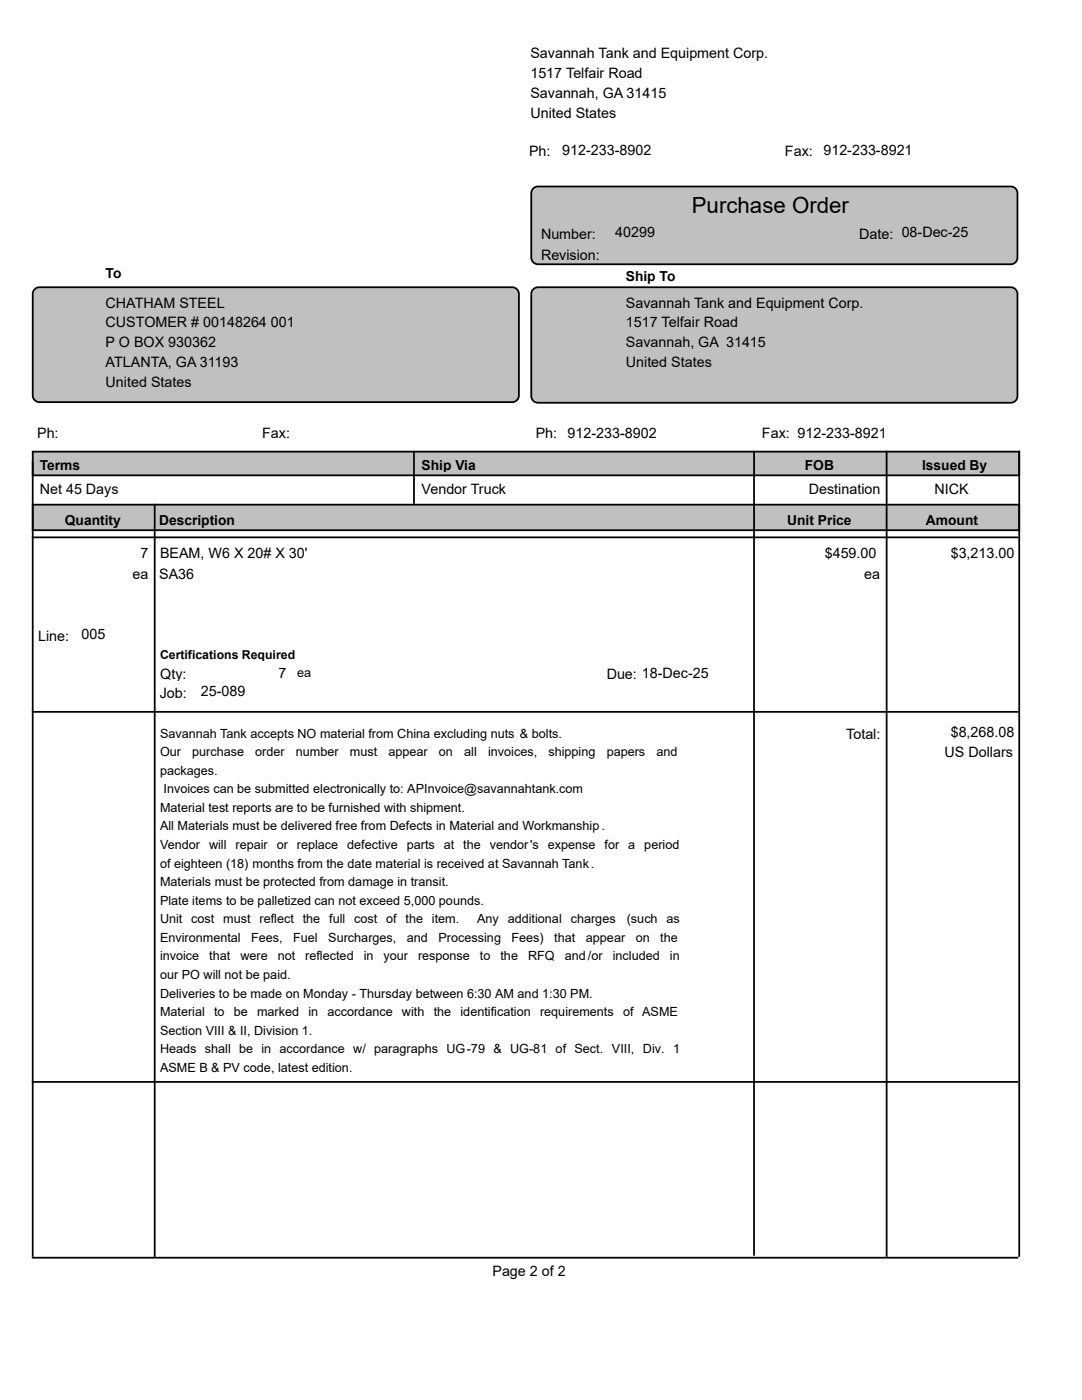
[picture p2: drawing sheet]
<svg xmlns="http://www.w3.org/2000/svg" width="216mm" height="279mm" viewBox="0 0 216 279" stroke-linecap="round" stroke-linejoin="round" font-family="sans-serif">
<defs><g id="words">
<text font-size="4.4" x="138" y="42.6">Purchase Order</text>
<g font-size="2.9">
<text x="105.8" y="11.6">Savannah Tank and Equipment Corp.</text>
<text x="105.8" y="15.6">1517 Telfair Road</text>
<text x="105.8" y="19.6">Savannah, GA 31415</text>
<text x="105.8" y="23.5">United States</text>
<text x="105.6" y="31.2">Ph:</text>
<text x="112.2" y="30.9">912-233-8902</text>
<text x="156.6" y="31.2">Fax:</text>
<text x="164.3" y="30.9">912-233-8921</text>
<text x="107.9" y="47.6">Number:</text>
<text x="122.8" y="47.3">40299</text>
<text x="171.4" y="47.6">Date: 08-Dec-25</text>
<text x="107.9" y="51.9">Revision:</text>
<text x="21.1" y="61.4">CHATHAM STEEL</text>
<text x="21.1" y="65.4">CUSTOMER # 00148264 001</text>
<text x="124.9" y="61.4">Savannah Tank and Equipment Corp.</text>
<text x="124.9" y="65.4">1517 Telfair Road</text>
<text x="21.1" y="69.3">P O BOX 930362</text>
<text x="124.9" y="69.3">Savannah, GA 31415</text>
<text x="21.1" y="73.3">ATLANTA, GA 31193</text>
<text x="21.1" y="77.3">United States</text>
<text x="124.9" y="73.3">United States</text>
<text x="7.4" y="87.3">Ph:</text>
<text x="52.3" y="87.3">Fax:</text>
<text x="106.9" y="87.3">Ph:</text>
<text x="113.2" y="87.3">912-233-8902</text>
<text x="152" y="87.3">Fax: 912-233-8921</text>
<text x="7.9" y="98.6">Net 45 Days</text>
<text x="84.1" y="98.6">Vendor Truck</text>
<text x="161.4" y="98.6">Destination</text>
<text x="186.5" y="98.6">NICK</text>
<text x="28" y="111.3">7</text>
<text x="31.9" y="111.3">BEAM, W6 X 20# X 30'</text>
<text x="164.6" y="111.3">$459.00</text>
<text x="189.7" y="111.3">$3,213.00</text>
<text x="26.4" y="115.5">ea</text>
<text x="31.7" y="115.5">SA36</text>
<text x="172.5" y="115.5">ea</text>
<text x="7.6" y="127.8">Line:</text>
<text x="16.3" y="127.5">005</text>
<text x="32" y="135.5">Qty:</text>
<text x="55.6" y="135.2">7</text>
<text x="121.1" y="135.5">Due: 18-Dec-25</text>
<text x="31.9" y="139.2">Job:</text>
<text x="40.1" y="138.9">25-089</text>
<text x="168.9" y="147.5">Total:</text>
<text x="189.7" y="147.2">$8,268.08</text>
<text x="188.5" y="151">US Dollars</text>
<text x="98.3" y="254.7">Page 2 of 2</text>
</g>
<g font-size="2.8">
<text x="21.1" y="55.4">To</text>
<text x="124.9" y="56.1">Ship To</text>
<text x="7.9" y="93.8">Terms</text>
<text x="84.1" y="93.8">Ship Via</text>
<text x="160.6" y="93.8">FOB</text>
<text x="184" y="93.8">Issued By</text>
<text x="12.9" y="104.8">Quantity</text>
<text x="31.7" y="104.8">Description</text>
<text x="157.1" y="104.8">Unit Price</text>
<text x="184.8" y="104.8">Amount</text>
</g>
<g font-size="2.5">
<text x="31.9" y="131.6">Certifications Required</text>
<text x="59.3" y="135.1">ea</text>
<text x="31.9" y="147.2">Savannah Tank accepts NO material from China excluding nuts &amp; bolts.</text>
<text x="31.9" y="150.9">Our</text>
<text x="31.9" y="154.6">packages.</text>
<text x="38.3" y="150.9">purchase</text>
<text x="50.9" y="150.9">order</text>
<text x="59" y="150.9">number</text>
<text x="69.8" y="150.9">must</text>
<text x="77.5" y="150.9">appear</text>
<text x="87.6" y="150.9">on</text>
<text x="92.6" y="150.9">all</text>
<text x="97.4" y="150.9">invoices,</text>
<text x="109.4" y="150.9">shipping</text>
<text x="121.1" y="150.9">papers</text>
<text x="131" y="150.9">and</text>
<text x="32.6" y="158.3">Invoices can be submitted electronically to: APInvoice@savannahtank.com</text>
<text x="31.9" y="162">Material test reports are to be furnished with shipment.</text>
<text x="31.9" y="165.7">All Materials must be delivered free from Defects in Material and Workmanship .</text>
<text x="31.9" y="169.4">Vendor will</text>
<text x="31.9" y="173.1">of eighteen (18) months from the date material is received at Savannah Tank.</text>
<text x="47" y="169.4">repair or replace</text>
<text x="69.3" y="169.4">defective</text>
<text x="81.2" y="169.4">parts</text>
<text x="88.5" y="169.4">at</text>
<text x="92.4" y="169.4">the</text>
<text x="97.7" y="169.4">vendor's</text>
<text x="109.3" y="169.4">expense</text>
<text x="120.6" y="169.4">for a</text>
<text x="128.6" y="169.4">period</text>
<text x="31.9" y="176.8">Materials must be protected from damage in transit.</text>
<text x="31.9" y="180.6">Plate items to be palletized can not exceed 5,000 pounds.</text>
<text x="31.9" y="184.3">Unit cost must reflect the full cost of the item.</text>
<text x="95.2" y="184.3">Any</text>
<text x="101.3" y="184.3">additional</text>
<text x="113.9" y="184.3">charges</text>
<text x="125.1" y="184.3">(such</text>
<text x="133" y="184.3">as</text>
<text x="31.9" y="188">Environmental</text>
<text x="31.9" y="191.7">invoice</text>
<text x="41.8" y="191.7">that</text>
<text x="48" y="191.7">were</text>
<text x="50.1" y="188">Fees,</text>
<text x="55.4" y="191.7">not</text>
<text x="58.5" y="188">Fuel</text>
<text x="60.9" y="191.7">reflected</text>
<text x="65.5" y="188">Surcharges,</text>
<text x="72.6" y="191.7">in</text>
<text x="76.5" y="191.7">your</text>
<text x="81.2" y="188">and</text>
<text x="83.4" y="191.7">response</text>
<text x="87.5" y="188">Processing</text>
<text x="95.8" y="191.7">to</text>
<text x="99.9" y="191.7">the</text>
<text x="102.1" y="188">Fees)</text>
<text x="105.4" y="191.7">RFQ</text>
<text x="110.6" y="188">that</text>
<text x="112.7" y="191.7">and/or</text>
<text x="116.9" y="188">appear</text>
<text x="122.3" y="191.7">included</text>
<text x="126.9" y="188">on</text>
<text x="131.8" y="188">the</text>
<text x="133.7" y="191.7">in</text>
<text x="31.9" y="195.4">our PO will not be paid.</text>
<text x="31.9" y="199.1">Deliveries to be made on Monday - Thursday between 6:30 AM and 1:30 PM.</text>
<text x="31.9" y="202.8">Material</text>
<text x="42.7" y="202.8">to</text>
<text x="46.7" y="202.8">be</text>
<text x="51.3" y="202.8">marked</text>
<text x="61.5" y="202.8">in</text>
<text x="65.3" y="202.8">accordance</text>
<text x="80.2" y="202.8">with</text>
<text x="86.5" y="202.8">the</text>
<text x="91.9" y="202.8">identification</text>
<text x="107.8" y="202.8">requirements</text>
<text x="124.3" y="202.8">of ASME</text>
<text x="31.9" y="206.5">Section VIII &amp; II, Division 1.</text>
<text x="31.9" y="210.2">Heads shall be in accordance w/ paragraphs UG-79 &amp; UG-81 of Sect. VIII, Div. 1</text>
<text x="31.9" y="213.9">ASME B &amp; PV code, latest edition.</text>
</g>
</g></defs>
<g fill="#c0c0c0" stroke="#000" stroke-width=".35">
<path d="M106.3 37.8l.6-.5 .4-.1h94.4a1.33 1.33 0 0 1 1.3 1.3v12.9a1.33 1.33 0 0 1-1.3 1.3h-94.4a1.33 1.33 0 0 1-1.3-1.3v-12.9z"/>
<path d="M6.5 90.1h196.9v4.8h-196.9z"/>
<path d="M6.5 100.7h196.9v5.1h-196.9z"/>
<path d="M6.8 57.9l.6-.5 .4-.1h94.4a1.33 1.33 0 0 1 1.3 1.3v20.3a1.33 1.33 0 0 1-1.3 1.4h-94.4a1.33 1.33 0 0 1-1.3-1.4v-20.3z"/>
<path d="M106.3 57.9l.6-.5 .4-.1h94.4a1.33 1.33 0 0 1 1.3 1.3v20.5a1.33 1.33 0 0 1-1.3 1.3h-94.4a1.33 1.33 0 0 1-1.3-1.3v-20.5z"/>
</g>
<path d="M6.5 92.1v158.7M82.6 90v10.5M150.5 90v160.6M176.9 90v160.8M203.4 90v160.8M6.3 107.2h196.9M30.9 100.5v150.3M6.3 142.1h196.9M6.3 215.9h196.9M6.3 251h196.9" fill="none" stroke="#000" stroke-width=".35"/>
<use href="#words"/>
</svg>
